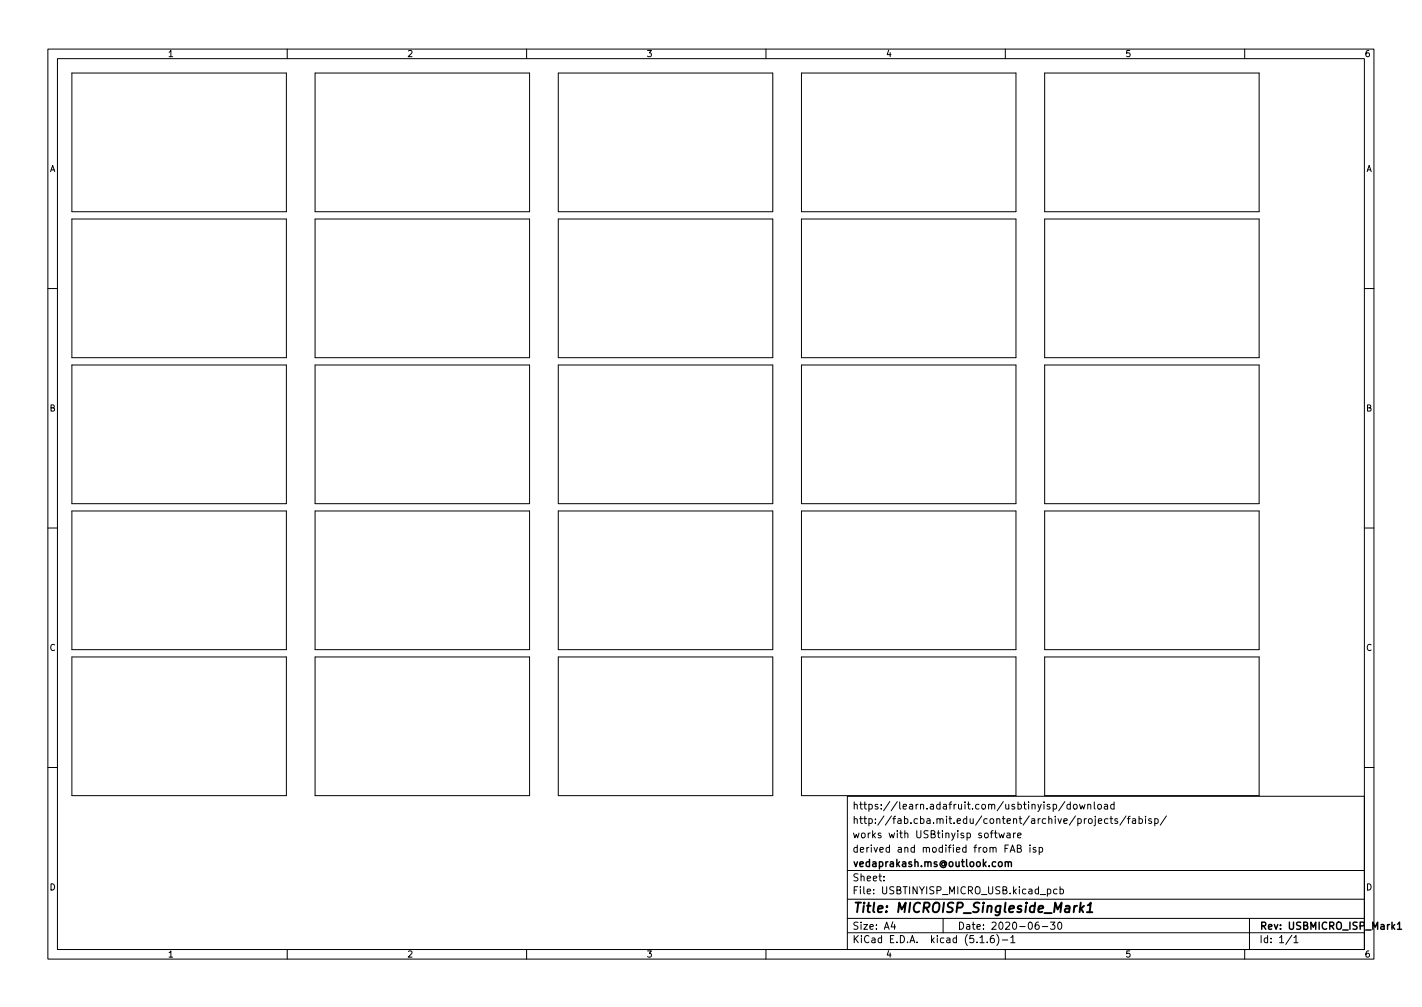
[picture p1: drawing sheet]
<svg xmlns="http://www.w3.org/2000/svg" width="297mm" height="210mm" viewBox="0 0 297 210" stroke-linecap="round" stroke-linejoin="round" font-family="sans-serif">
<defs><g id="words">
<text font-size="2.8" x="178" y="190.6">Title: MICROISP_Singleside_Mark1</text>
<g font-size="2.1">
<text x="178" y="172">http://fab.cba.mit.edu/content/archive/projects/fabisp/</text>
<text x="178" y="169">https://learn.adafruit.com/usbtinyisp/download</text>
<text x="178" y="178">derived and modified from FAB isp</text>
<text x="178" y="175">works with USBtinyisp software</text>
<text x="178" y="184">Sheet:</text>
<text x="178" y="181">vedaprakash.ms@outlook.com</text>
<text x="178" y="186.7">File: USBTINYISP_MICRO_USB.kicad_pcb</text>
<text x="178" y="196.9">KiCad E.D.A. kicad (5.1.6)-1</text>
<text x="178" y="194.1">Size: A4</text>
<text x="200" y="194.1">Date: 2020-06-30</text>
<text x="263" y="194.1">Rev: USBMICRO_ISP_Mark1</text>
<text x="263" y="196.9">Id: 1/1</text>
</g>
<g font-size="1.8">
<text x="35" y="11.9">1</text>
<text x="85" y="11.9">2</text>
<text x="135" y="11.9">3</text>
<text x="185" y="11.9">4</text>
<text x="235" y="11.9">5</text>
<text x="285" y="11.9">6</text>
<text x="10.3" y="35.9">A</text>
<text x="285.3" y="35.9">A</text>
<text x="10.3" y="85.9">B</text>
<text x="285.3" y="85.9">B</text>
<text x="10.3" y="135.9">C</text>
<text x="285.3" y="135.9">C</text>
<text x="10.3" y="185.9">D</text>
<text x="285.3" y="185.9">D</text>
<text x="35" y="199.9">1</text>
<text x="85" y="199.9">2</text>
<text x="135" y="199.9">3</text>
<text x="185" y="199.9">4</text>
<text x="235" y="199.9">5</text>
<text x="285" y="199.9">6</text>
</g>
</g></defs>
<g fill="none" stroke="#000" stroke-width=".21">
<path d="M10 10.2h277v190.1h-277zM12 12.2h273v186.1h-273zM15 15.2h44.8v29h-44.8zM60 10.2v2M65.8 15.2h44.8v29h-44.8zM110 10.2v2M116.6 15.2h44.8v29h-44.8zM160 10.2v2M167.4 15.2h44.8v29h-44.8zM210 10.2v2M218.2 15.2h44.8v29h-44.8zM260 10.2v2"/>
<path d="M15 45.7h44.8v29h-44.8zM65.8 45.7h44.8v29h-44.8zM116.6 45.7h44.8v29h-44.8zM167.4 45.7h44.8v29h-44.8zM218.2 45.7h44.8v29h-44.8zM10 60.2h2M15 76.2h44.8v29h-44.8zM65.8 76.2h44.8v29h-44.8zM116.6 76.2h44.8v29h-44.8zM167.4 76.2h44.8v29h-44.8zM218.2 76.2h44.8v29h-44.8zM285 60.2h2"/>
<path d="M10 110.2h2M15 106.7h44.8v28.9h-44.8zM65.8 106.7h44.8v28.9h-44.8zM116.6 106.7h44.8v28.9h-44.8zM167.4 106.7h44.8v28.9h-44.8zM218.2 106.7h44.8v28.9h-44.8zM285 110.2h2M15 137.2h44.8v28.9h-44.8zM65.8 137.2h44.8v28.9h-44.8zM116.6 137.2h44.8v28.9h-44.8zM167.4 137.2h44.8v28.9h-44.8zM218.2 137.2h44.8v28.9h-44.8z"/>
<path d="M10 160.2h2M177 166.3h108v32h-108zM207.7 173.9h.6M207.9 173.4v1.3l.4 .2M208.6 173.9l.3 1 .3-.7 .3 .7 .3-1M210.4 174h.5l.1 .9M211 177.9l.5-1.5 .5 1.5M211 174.3l-.5 .1-.2 .2 .2 .3h.5M211.1 177.5h.8M211.7 173.9v1M212.1 173.9l-.4 .3M212.5 177.1h.6l.2-.2-.1-.3-.7-.2v1.5h.6l.2-.1 .1-.4-.4-.3"/>
<path d="M212.6 174.4l.7-.1-.1-.3-.4-.1-.2 .2v.8h.6M215.1 176.4v.2M215.1 176.9v1M216.4 177l-.4-.1-.2 .2 .1 .3 .5 .1v.4h-.6M217.1 177l.4-.1 .3 .3-.2 .7h-.5M217.1 176.9v1.5M222.4 167.4l-1.3 1.9M223.6 168l-.5-.1-.2 .3 .1 .7h.6M223.6 167.4v1.5M224.4 168l.3-.1 .3 .3v.4l-.3 .3h-.3l-.2-.3zM225.5 167.9l.3 1 .3-.7 .3 .7 .2-1M227.2 168.1l.2-.2 .4 .1 .1 .9"/>
<path d="M227.2 167.9v1M227.5 171l.4-.1 .2 .3v.4l-.2 .3h-.4l-.1-.3zM228.6 167.4v1.3l.2 .2M228.8 170.9v1.3l-.3 .2M228.8 170.4v.2M229.4 171.4l.7-.1v-.3l-.5-.1-.2 .2 .1 .8h.6M229.4 168l.4-.1 .3 .3v.4l-.3 .3h-.4l-.1-.3zM230.7 168h.6l.1 .9M231.4 168.3l-.5 .1-.3 .2 .3 .3h.5M231.4 171l-.4-.1-.3 .3 .2 .7h.5M231.9 170.9h.5M232.1 170.4v1.3l.3 .2"/>
<path d="M232.7 168l-.4-.1-.3 .3 .1 .7h.6M232.7 167.4v1.5M233.4 171l-.3-.1-.2 .2v.3l.5 .1v.4h-.5M235.2 170.4l-1.3 1.9M235.5 170.9h.6M236.1 170.4l-.4 .2v1.3M236.6 171h.5l.1 .9M237.2 171.3l-.5 .1-.2 .2 .2 .3h.5M237.9 171l.5-.1 .2 .3-.1 .7h-.6M237.9 170.4v1.5M239.3 170.4v.2M239.3 170.9v1"/>
<path d="M240.5 171l-.4-.1-.2 .2 .1 .3 .5 .1v.4h-.6M241.2 171l.4-.1 .3 .3-.1 .7h-.6M241.2 170.9v1.5M243.6 170.4l-1.2 1.9M285 160.2h2M60 198.3v2M110 198.3v2M160 198.3v2M177 194.8h108M177 191.8h108M177 187.8h108M177 181.8h108"/>
<path d="M184.6 183.8v.1M184.6 183v.1M186.5 192.5l-.4 1h1M186.9 193v1M197 191.8v3M204.7 195.8l.4-.5v1.5M204.7 196.8h.9M206.2 196.7v.1M207.6 195.3l-.5 .1a1.01 1.01 0 0 0 0 1.4l.5-.1 .1-.5-.3-.3-.4 .1-.1 .2M208.2 195.1a1.72 1.72 0 0 1 0 2.3M209.4 196.3h1.1M210 198.3v2"/>
<path d="M211.1 195.8l.5-.5v1.5M211.1 196.8h.9M216.9 192.5l-.4 .1a1.01 1.01 0 0 0 0 1.4l.5-.1 .1-.5-.3-.3-.4 .1-.2 .2M217.7 193.5h1.2M218.8 185.7l.4-.1 .3 .3-.1 .7h-.6M219.4 192.5h1l-.5 .6 .4 .1v.7l-.2 .1-.7-.1M220.8 185.7l-.4-.1-.3 .3 .1 .7h.6M221.1 192.6l.2-.1a.8 .8 0 0 1 .5 .8 .8 .8 0 0 1-.5 .7 1 1 0 0 1-.2-1.4zM221.4 185.7l.5-.1 .2 .3-.1 .7h-.6M221.4 185.1v1.5M260 198.3v2M261 191.8v6.5"/>
<path d="M269.9 195.3l-1.3 1.9M270.3 195.8l.4-.5v1.5M270.3 196.8h.8"/>
</g>
<path d="M210 179.9v1M210 180.1l.2-.2 .4 .1v.9M210.6 180.1l.2-.2 .4 .1 .1 .9M291.9 193l.4-.5v1.5M291.9 194h.9" fill="none" stroke="#000" stroke-width=".3"/>
<path d="M225.8 188.5l-.3 2M225.8 189.7l.5 .8M226.4 189.1l-.8 .8M227 190.5h1.2M227.2 189l.7-.5-.3 2" fill="none" stroke="#000" stroke-width=".4"/>
<use href="#words"/>
</svg>
